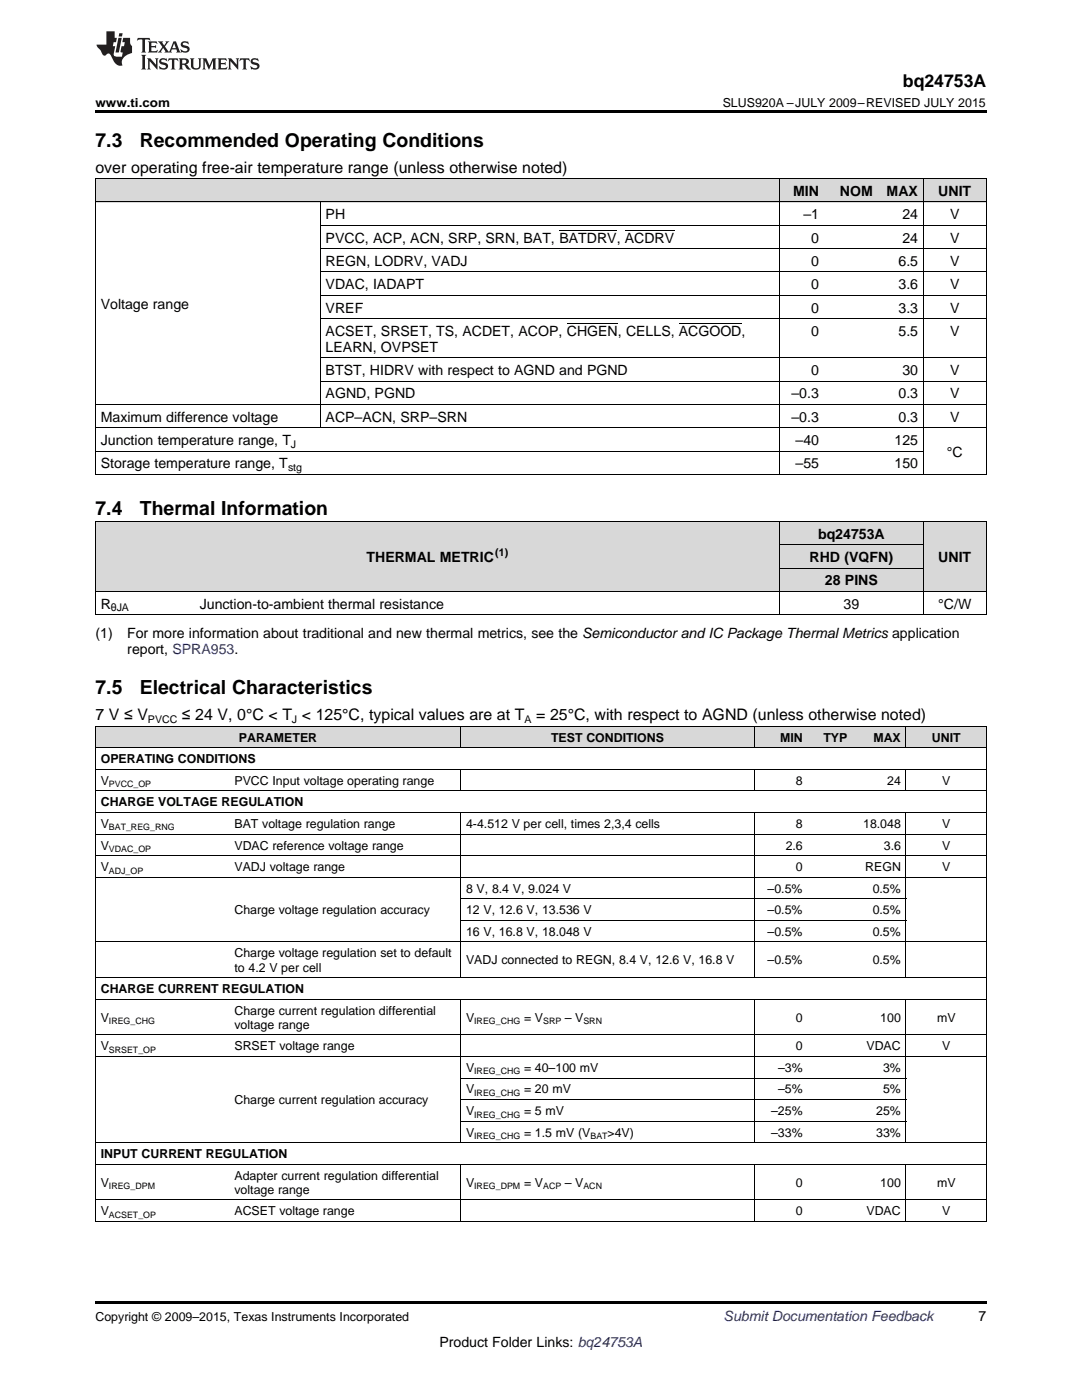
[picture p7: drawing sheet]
<svg xmlns="http://www.w3.org/2000/svg" width="216mm" height="279mm" viewBox="0 0 216 279" stroke-linecap="round" stroke-linejoin="round" font-family="sans-serif">
<defs><g id="words">
<g font-size="3.9">
<text x="19" y="29.3">7.3</text>
<text x="27.9" y="29.3">Recommended Operating Conditions</text>
<text x="19" y="102.8">7.4</text>
<text x="27.9" y="102.8">Thermal Information</text>
<text x="19" y="138.6">7.5</text>
<text x="27.9" y="138.6">Electrical Characteristics</text>
</g>
<text font-size="3.5" x="180.2" y="17.3">bq24753A</text>
<g font-size="3.2">
<text x="19" y="34.4">over operating free-air temperature range (unless otherwise noted)</text>
<text x="19" y="143.7">7 V ≤ V</text>
<text x="36.3" y="143.7">≤ 24 V, 0°C &lt; T &lt; 125°C, typical values are at T</text>
<text x="107" y="143.7">= 25°C, with respect to AGND (unless otherwise noted)</text>
</g>
<g font-size="2.8">
<text x="158.3" y="39.1">MIN</text>
<text x="167.6" y="39.1">NOM</text>
<text x="176.9" y="39.1">MAX</text>
<text x="187.2" y="39.1">UNIT</text>
<text x="65" y="43.7">PH</text>
<text x="160.3" y="43.7">–1</text>
<text x="180.1" y="43.7">24</text>
<text x="189.6" y="43.7">V</text>
<text x="65" y="48.4">PVCC, ACP, ACN, SRP, SRN, BAT, BATDRV, ACDRV</text>
<text x="65" y="53.1">REGN, LODRV, VADJ</text>
<text x="161.9" y="48.4">0</text>
<text x="161.9" y="53.1">0</text>
<text x="179.3" y="53.1">6.5</text>
<text x="180.1" y="48.4">24</text>
<text x="189.6" y="48.4">V</text>
<text x="189.6" y="53.1">V</text>
<text x="65" y="57.7">VDAC, IADAPT</text>
<text x="161.9" y="57.7">0</text>
<text x="179.3" y="57.7">3.6</text>
<text x="189.6" y="57.7">V</text>
<text x="20.1" y="61.6">Voltage range</text>
<text x="65" y="62.4">VREF</text>
<text x="161.9" y="62.4">0</text>
<text x="179.3" y="62.4">3.3</text>
<text x="189.6" y="62.4">V</text>
<text x="65" y="67">ACSET, SRSET, TS, ACDET, ACOP, CHGEN, CELLS, ACGOOD,</text>
<text x="65" y="70.2">LEARN, OVPSET</text>
<text x="161.9" y="67">0</text>
<text x="179.3" y="67">5.5</text>
<text x="189.6" y="67">V</text>
<text x="65" y="74.9">BTST, HIDRV with respect to AGND and PGND</text>
<text x="161.9" y="74.9">0</text>
<text x="180.1" y="74.9">30</text>
<text x="189.6" y="74.9">V</text>
<text x="65" y="79.5">AGND, PGND</text>
<text x="157.9" y="79.5">–0.3</text>
<text x="179.3" y="79.5">0.3</text>
<text x="189.6" y="79.5">V</text>
<text x="20.1" y="84.2">Maximum difference voltage</text>
<text x="20.1" y="88.8">Junction temperature range, T</text>
<text x="65" y="84.2">ACP–ACN, SRP–SRN</text>
<text x="157.9" y="84.2">–0.3</text>
<text x="158.7" y="88.8">–40</text>
<text x="178.5" y="88.8">125</text>
<text x="179.3" y="84.2">0.3</text>
<text x="189.6" y="84.2">V</text>
<text x="20.1" y="93.5">Storage temperature range, T</text>
<text x="158.7" y="93.5">–55</text>
<text x="178.5" y="93.5">150</text>
<text x="188.9" y="91.2">°C</text>
<text x="163.2" y="107.5">bq24753A</text>
<text x="73.1" y="112.1">THERMAL METRIC</text>
<text x="161.5" y="112.1">RHD (VQFN)</text>
<text x="187.2" y="112.1">UNIT</text>
<text x="164.6" y="116.8">28 PINS</text>
<text x="20.1" y="121.5">R</text>
<text x="39.9" y="121.5">Junction-to-ambient thermal resistance</text>
<text x="168.3" y="121.5">39</text>
<text x="187.2" y="121.5">°C/W</text>
<text x="19" y="127.3">(1)</text>
<text x="25.4" y="127.3">For more information about traditional and new thermal metrics, see the Semiconductor and IC Package Thermal Metrics application</text>
<text x="25.4" y="130.5">report, SPRA953.</text>
<text x="195.3" y="263.6">7</text>
<text x="87.7" y="268.9">Product Folder Links: bq24753A</text>
</g>
<text font-size="2.8" fill="#0000c8" x="144.4" y="263.6">Submit Documentation Feedback</text>
<g font-size="2.5">
<text x="19" y="21.4">www.ti.com</text>
<text x="144.2" y="21.4">SLUS920A –JULY 2009–REVISED JULY 2015</text>
<text x="47.7" y="148">PARAMETER</text>
<text x="110" y="148">TEST CONDITIONS</text>
<text x="155.7" y="148">MIN</text>
<text x="164.3" y="148">TYP</text>
<text x="174.3" y="148">MAX</text>
<text x="185.9" y="148">UNIT</text>
<text x="20.1" y="152.3">OPERATING CONDITIONS</text>
<text x="20.1" y="156.6">V</text>
<text x="20.1" y="160.9">CHARGE VOLTAGE REGULATION</text>
<text x="46.8" y="156.6">PVCC Input voltage operating range</text>
<text x="158.8" y="156.6">8</text>
<text x="177" y="156.6">24</text>
<text x="188" y="156.6">V</text>
<text x="20.1" y="165.2">V</text>
<text x="46.8" y="165.2">BAT voltage regulation range</text>
<text x="93" y="165.2">4-4.512 V per cell, times 2,3,4 cells</text>
<text x="158.8" y="165.2">8</text>
<text x="172.2" y="165.2">18.048</text>
<text x="188" y="165.2">V</text>
<text x="20.1" y="169.5">V</text>
<text x="20.1" y="173.8">V</text>
<text x="46.8" y="169.5">VDAC reference voltage range</text>
<text x="46.8" y="173.8">VADJ voltage range</text>
<text x="156.8" y="169.5">2.6</text>
<text x="158.8" y="173.8">0</text>
<text x="172.6" y="173.8">REGN</text>
<text x="176.4" y="169.5">3.6</text>
<text x="188" y="169.5">V</text>
<text x="188" y="173.8">V</text>
<text x="93" y="178.2">8 V, 8.4 V, 9.024 V</text>
<text x="153.2" y="178.2">–0.5%</text>
<text x="174.1" y="178.2">0.5%</text>
<text x="46.8" y="182.5">Charge voltage regulation accuracy</text>
<text x="93" y="182.5">12 V, 12.6 V, 13.536 V</text>
<text x="153.2" y="182.5">–0.5%</text>
<text x="174.1" y="182.5">0.5%</text>
<text x="46.8" y="191.1">Charge voltage regulation set to default</text>
<text x="93" y="186.8">16 V, 16.8 V, 18.048 V</text>
<text x="153.2" y="186.8">–0.5%</text>
<text x="174.1" y="186.8">0.5%</text>
<text x="46.8" y="193.9">to 4.2 V per cell</text>
<text x="93" y="192.5">VADJ connected to REGN, 8.4 V, 12.6 V, 16.8 V</text>
<text x="153.2" y="192.5">–0.5%</text>
<text x="174.1" y="192.5">0.5%</text>
<text x="20.1" y="198.2">CHARGE CURRENT REGULATION</text>
<text x="20.1" y="203.9">V</text>
<text x="46.8" y="202.5">Charge current regulation differential</text>
<text x="93" y="203.9">V</text>
<text x="104.6" y="203.9">= V</text>
<text x="112.7" y="203.9">– V</text>
<text x="158.8" y="203.9">0</text>
<text x="175.6" y="203.9">100</text>
<text x="187" y="203.9">mV</text>
<text x="20.1" y="209.6">V</text>
<text x="46.8" y="205.3">voltage range</text>
<text x="46.8" y="209.6">SRSET voltage range</text>
<text x="158.8" y="209.6">0</text>
<text x="172.9" y="209.6">VDAC</text>
<text x="188" y="209.6">V</text>
<text x="93" y="213.9">V</text>
<text x="104.6" y="213.9">= 40–100 mV</text>
<text x="155.3" y="213.9">–3%</text>
<text x="176.2" y="213.9">3%</text>
<text x="46.8" y="220.4">Charge current regulation accuracy</text>
<text x="93" y="218.2">V</text>
<text x="104.6" y="218.2">= 20 mV</text>
<text x="155.3" y="218.2">–5%</text>
<text x="176.2" y="218.2">5%</text>
<text x="93" y="222.5">V</text>
<text x="93" y="226.8">V</text>
<text x="104.6" y="222.5">= 5 mV</text>
<text x="104.6" y="226.8">= 1.5 mV (V</text>
<text x="121.2" y="226.8">&gt;4V)</text>
<text x="153.9" y="222.5">–25%</text>
<text x="153.9" y="226.8">–33%</text>
<text x="174.8" y="222.5">25%</text>
<text x="174.8" y="226.8">33%</text>
<text x="20.1" y="231.1">INPUT CURRENT REGULATION</text>
<text x="20.1" y="236.9">V</text>
<text x="46.8" y="235.4">Adapter current regulation differential</text>
<text x="46.8" y="238.3">voltage range</text>
<text x="93" y="236.9">V</text>
<text x="104.6" y="236.9">= V</text>
<text x="112.7" y="236.9">– V</text>
<text x="158.8" y="236.9">0</text>
<text x="175.6" y="236.9">100</text>
<text x="187" y="236.9">mV</text>
<text x="20.1" y="242.6">V</text>
<text x="46.8" y="242.6">ACSET voltage range</text>
<text x="158.8" y="242.6">0</text>
<text x="172.9" y="242.6">VDAC</text>
<text x="188" y="242.6">V</text>
<text x="19" y="263.6">Copyright © 2009–2015, Texas Instruments Incorporated</text>
</g>
<g font-size="2.1">
<text x="58.1" y="89.4">J</text>
<text x="57.5" y="94.1">stg</text>
<text x="98.8" y="111">(1)</text>
<text x="22.1" y="122">θJA</text>
<text x="29.5" y="144.4">PVCC</text>
<text x="58.2" y="144.4">J</text>
<text x="104.7" y="144.4">A</text>
</g>
<g font-size="1.8">
<text x="21.7" y="157.1">PVCC_OP</text>
<text x="21.7" y="165.7">BAT_REG_RNG</text>
<text x="21.7" y="170">VDAC_OP</text>
<text x="21.7" y="174.3">ADJ_OP</text>
<text x="21.7" y="204.4">IREG_CHG</text>
<text x="94.6" y="204.4">IREG_CHG</text>
<text x="108.4" y="204.4">SRP</text>
<text x="116.4" y="204.4">SRN</text>
<text x="21.7" y="210.1">SRSET_OP</text>
<text x="94.6" y="214.4">IREG_CHG</text>
<text x="94.6" y="218.7">IREG_CHG</text>
<text x="94.6" y="223">IREG_CHG</text>
<text x="94.6" y="227.3">IREG_CHG</text>
<text x="117.8" y="227.3">BAT</text>
<text x="21.7" y="237.3">IREG_DPM</text>
<text x="94.6" y="237.3">IREG_DPM</text>
<text x="108.4" y="237.3">ACP</text>
<text x="116.4" y="237.3">ACN</text>
<text x="21.7" y="243.1">ACSET_OP</text>
</g>
</g></defs>
<g fill="#d8d8d8">
<path d="M19 145h26.7v4.3h-26.7z"/>
<path d="M45.7 145h46.2v4.3h-46.2z"/>
<path d="M91.9 145h58.7v4.3h-58.7z"/>
<path d="M150.6 145h10.7v4.3h-10.7z"/>
<path d="M161.3 145h8.9v4.3h-8.9z"/>
<path d="M170.2 145h10.6v4.3h-10.6z"/>
<path d="M180.8 145h16v4.3h-16z"/>
<path d="M19 104.1h19.8v14h-19.8z"/>
<path d="M38.8 104.1h116.7v14h-116.7z"/>
<path d="M155.5 113.4h28.8v4.7h-28.8z"/>
<path d="M184.3 104.1h12.5v14h-12.5z"/>
<path d="M155.5 108.8h28.8v4.6h-28.8z"/>
<path d="M155.5 104.1h28.8v4.7h-28.8z"/>
<path d="M19 35.7h44.9v4.7h-44.9z"/>
<path d="M63.9 35.7h91.6v4.7h-91.6z"/>
<path d="M155.5 35.7h9v4.7h-9z"/>
<path d="M164.5 35.7h10.8v4.7h-10.8z"/>
<path d="M175.3 35.7h9v4.7h-9z"/>
<path d="M184.3 35.7h12.5v4.7h-12.5z"/>
</g>
<path d="M19 22h177.8v.5h-177.8zM19 94.7l.2 .1zM155.4 94.7l.1 .1zM164.4 94.7l.1 .1zM175.2 94.7l.1 .1zM184.1 94.7l.2 .1zM196.7 94.7l.1 .1zM19 122.7h.2zM155.4 122.7h.1zM184.1 122.7h.2zM196.7 122.7h.1zM19 259.7h177.8v.5h-177.8z" fill="#000"/>
<g fill="none" stroke="#000" stroke-width=".2">
<path d="M19 35.6h177.8M19.1 35.7v59.1M155.5 35.7v59.1M184.2 35.7v59.1M196.8 35.7v59.1M19 40.3h177.8M63.9 40.3v45.1M63.9 58.9h132.9M63.9 54.3h132.9M63.9 49.6h132.9M63.9 45h132.9M63.9 76.1h132.9"/>
<path d="M63.9 71.4h132.9M63.9 63.6h132.9M19 94.7h177.8M19 90h165.3M19 85.4h177.8M19 80.7h177.8M19 118h177.8M19 104.1h177.8M19.1 104.1v18.6M155.5 104.1v18.6M155.5 113.4h28.8M155.5 108.7h28.8"/>
<path d="M184.2 104.1v18.6M196.8 104.1v18.6M19 122.7h177.8M19 157.9h177.8M19 153.5h177.8M19 149.2h177.8M19 144.9h177.8M19.1 145v98.8M91.9 145v4.3M91.9 153.6v4.3M150.5 145v4.3M150.5 153.6v4.3"/>
<path d="M180.8 145v4.3M180.8 153.6v4.3M196.8 145v98.8M19 175.1h177.8M19 170.8h177.8M19 166.5h177.8M19 162.2h177.8M91.9 162.2v33M91.9 179.4h88.9M150.5 162.2v33M180.8 162.2v33M19 199.4h177.8"/>
<path d="M19 195.1h177.8M19 188h177.8M91.9 199.4v28.7M91.9 183.7h88.9M150.5 199.4v28.7M180.8 199.4v28.7M19 210.8h177.8M19 206.5h177.8M91.9 219.4h88.9M91.9 215.1h88.9M19 239.5h177.8M19 232.4h177.8"/>
<path d="M19 228.1h177.8M91.9 232.4v11.4M91.9 223.7h88.9M150.5 232.4v11.4M180.8 232.4v11.4M19 243.8h177.8"/>
</g>
<g fill="#231f20">
<path d="M27.5 7.6l-.1 .5 .4-.2h.6v.1v2.1l-.2 .4h1l-.3-.4v-2.1l.1-.1h.5l.5 .2-.2-.5zM29.5 8.3l.2 .3v1.5l-.2 .4h1.8l.2-.6a1.04 1.04 0 0 1-1.3 .2v-.7h.6l.3 .2v-.6l-.3 .2h-.6v-.6l.8-.1 .4 .3-.2-.5zM31.5 8.3l.9 1.1-.9 1.1h.8l-.2-.2 .5-.7 .4 .7-.2 .2h1.5l-.1-.2 .1-.4h.9l.1 .4-.2 .2h1l-.3-.3-.7-1.9h-.5l-.9 2-.8-1 .9-1h-.8l.1 .3-.3 .5-.4-.6 .2-.2zM34.7 8.6l.4 1h-.7zM36.3 8.4a.63 .63 0 0 0-.2 .7 .63 .63 0 0 0 .6 .4l.6 .2 .1 .2a.75 .75 0 0 1-.7 .4 .75 .75 0 0 1-.6-.5l.1 .7 .1-.1a1.11 1.11 0 0 0 1.5-.6 1.13 1.13 0 0 0-1.2-.8l-.1-.4a1.04 1.04 0 0 1 1.2 .2l-.2-.5-.1 .1-.5-.2zM28.2 10.9l.2 .4v2.2l-.2 .4h1l-.3-.4v-2.2l.3-.4zM29.3 11.6l.3 .4v1.5l-.3 .4h.8l-.2-.4v-1.3l1.5 1.7v-1.9l.2-.4h-.7l.2 .4v.9l-1.1-1.3zM32 11.8a.62 .62 0 0 0-.2 .7 .62 .62 0 0 0 .6 .4l.6 .1 .1 .3a.76 .76 0 0 1-.7 .3 .76 .76 0 0 1-.6-.4l.1 .7 .1-.1a1.11 1.11 0 0 0 1.5-.6 1.13 1.13 0 0 0-1.2-.8l-.1-.4a1.04 1.04 0 0 1 1.2 .2l-.2-.6-.1 .1-.5-.1zM33.7 11.6l-.2 .6a.61 .61 0 0 1 .8-.3v1.6l-.2 .4h.9l-.2-.4v-1.6a.63 .63 0 0 1 .8 .3l-.2-.6zM35.6 11.6l.3 .4v1.5l-.3 .4h1l-.2-.2v-.8l.5 .2a.76 .76 0 0 0 1.2 .7l-1-1a.58 .58 0 0 0 .6-.5 .58 .58 0 0 0-.5-.6zM36.4 11.9h.1a.45 .45 0 0 1 .5 .1 .45 .45 0 0 1 .1 .5l-.7 .2zM37.9 11.6l.2 .2a2.17 2.17 0 0 0 .3 1.9 .99 .99 0 0 0 1.6-.6v-1.1l.2-.4h-.7l.2 .2a1.92 1.92 0 0 1-.2 1.8 .6 .6 0 0 1-.9-.5v-1.1l.2-.4zM40.4 11.6l.2 .4v1.5l-.2 .4h.7l-.2-.4v-1.4l.8 1.8 .8-1.8v1.4l-.2 .4h.9l-.2-.4v-1.5l.2-.4h-.8l-.6 1.5-.6-1.5zM43.4 11.6l.2 .4v1.5l-.2 .4h1.8l.2-.6a1.04 1.04 0 0 1-1.3 .1v-.6h.5l.4 .2v-.6l-.4 .2h-.5v-.7h.8l.3 .3-.1-.6zM45.5 11.6l.2 .4v1.5l-.2 .4h.7l-.2-.4v-1.3l1.5 1.7v-1.9l.2-.4h-.7l.2 .4v.9l-1.1-1.3zM47.9 11.6l-.1 .6a.61 .61 0 0 1 .8-.3v1.6l-.3 .4h1l-.3-.4 .1-1.6a.63 .63 0 0 1 .7 .3l-.1-.6zM50.2 11.8a.62 .62 0 0 0-.2 .7 .62 .62 0 0 0 .6 .4l.6 .1 .2 .3a.76 .76 0 0 1-.8 .3 .76 .76 0 0 1-.6-.4l.1 .7 .2-.1a1.11 1.11 0 0 0 1.5-.6 1.13 1.13 0 0 0-1.3-.8l-.1-.4a1.04 1.04 0 0 1 1.2 .2l-.1-.6-.2 .1-.5-.1z"/>
<path d="M21.2 6.3v2.6h-1.9l.1 .4 .7 .9a.91 .91 0 0 0 1 .8 .56 .56 0 0 1 .5-.3 .56 .56 0 0 1 .5 .3l.4 .8a1.53 1.53 0 0 0 1.9 1.2 1.54 1.54 0 0 1 1-2.1l.9-.3v-1.4a1.52 1.52 0 0 1-.3-1.6h-1.4l-.2 .8h.5l-.2 .8h-.4l-.2 1v.2l.4 .1-.2 .8a1.93 1.93 0 0 1-1.6-.3l.3-1.8h-.5l.2-.8h.4l.2-.8h-.4v-1.3zM23.6 7.6l-.6 2.9h.7l.6-2.9zM23.8 6.6l-.1 .7h.6l.2-.7z"/>
</g>
<path d="M111.6 45.9h11.4M124.7 45.9h9.8M113.1 64.5h10.2M135.4 64.5h12.6" fill="none" stroke="#000" stroke-width=".2"/>
<use href="#words"/>
</svg>
